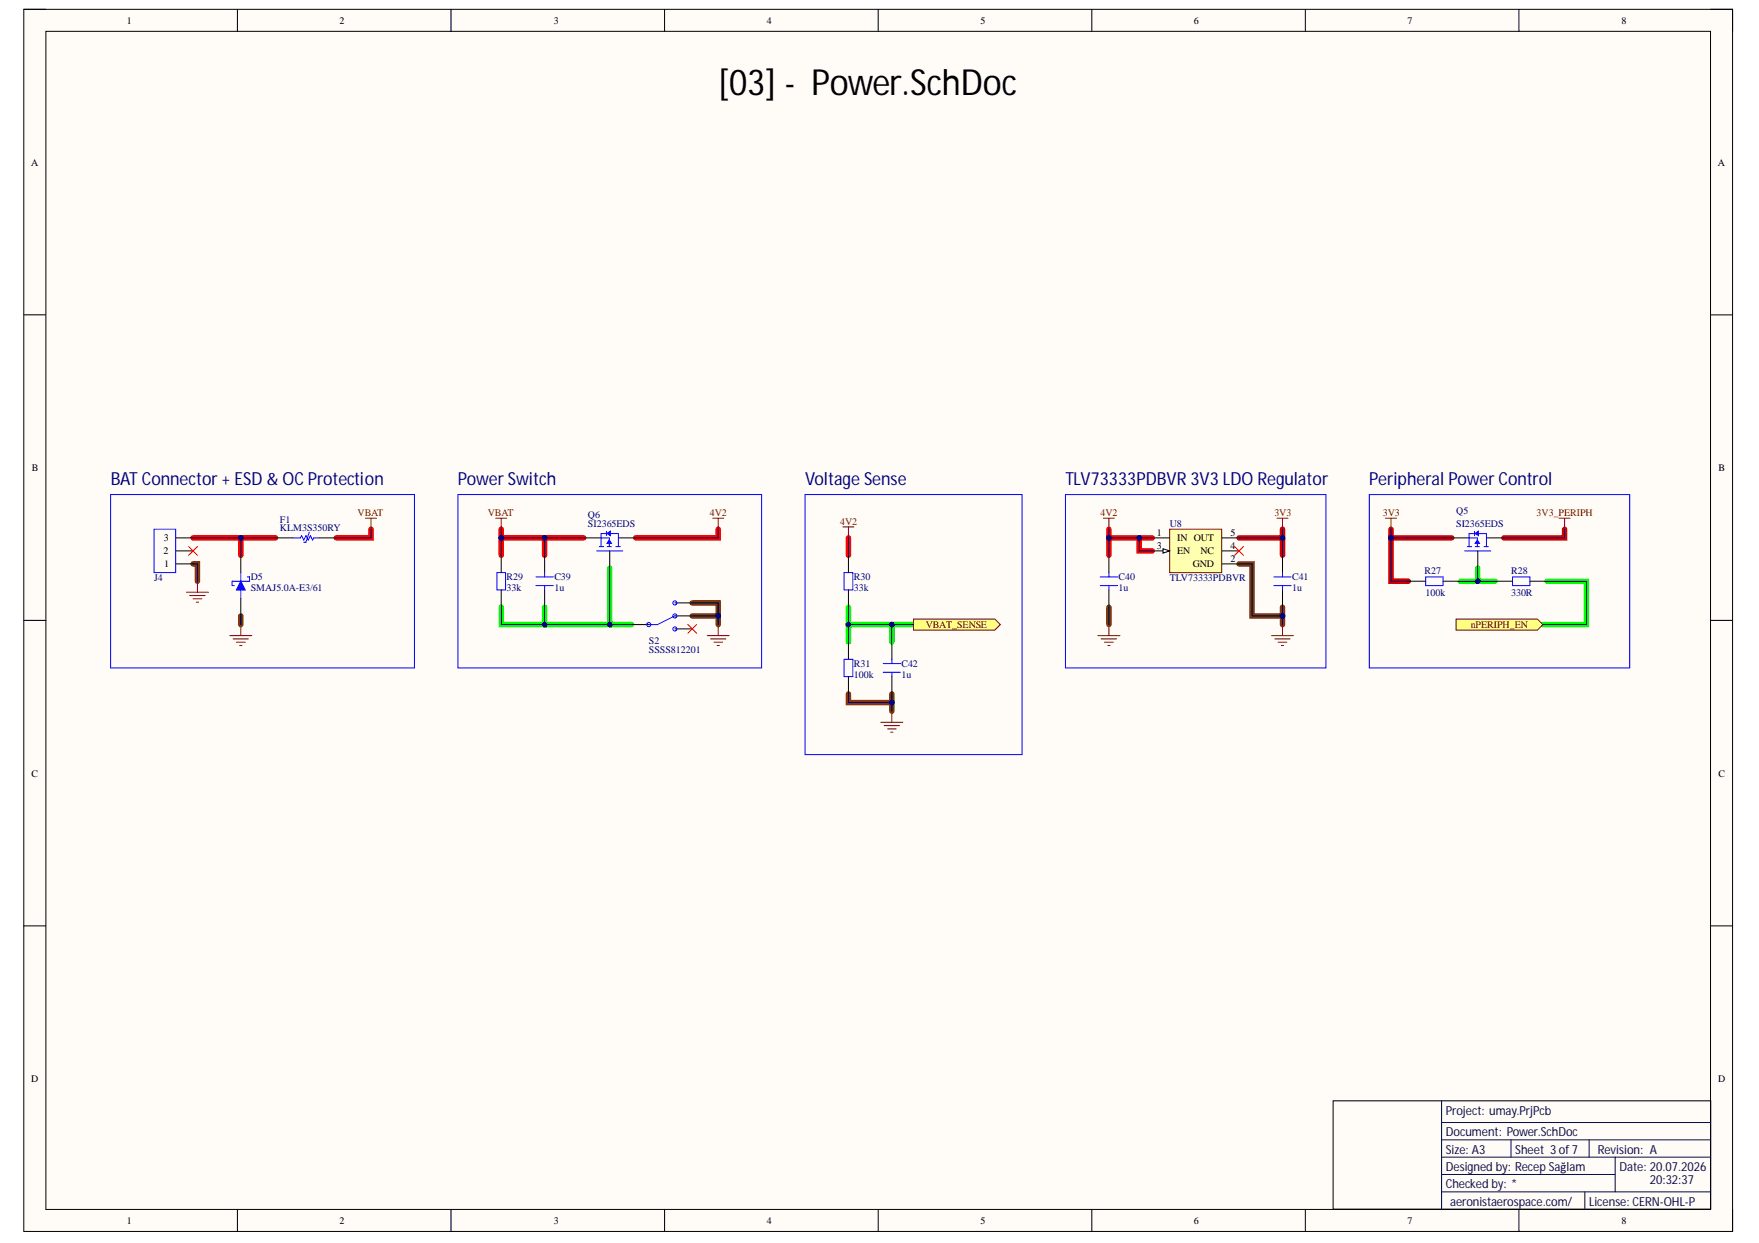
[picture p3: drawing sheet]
<svg xmlns="http://www.w3.org/2000/svg" width="297mm" height="210mm" viewBox="0 0 297 210" stroke-linecap="round" stroke-linejoin="round" font-family="sans-serif">
<defs><g id="words">
<text font-size="6.1" x="121.3" y="16">[03] - Power.SchDoc</text>
<g font-size="3" fill="#000080">
<text x="18.7" y="82">BAT Connector + ESD &amp; OC Protection</text>
<text x="77.3" y="82">Power Switch</text>
<text x="136" y="82">Voltage Sense</text>
<text x="179.9" y="82">TLV73333PDBVR 3V3 LDO Regulator</text>
<text x="231.2" y="82">Peripheral Power Control</text>
</g>
<g font-size="2.1" fill="#030d42">
<text x="244.2" y="191.9">Document: Power.SchDoc</text>
<text x="244.2" y="188.3">Project: umay.PrjPcb</text>
<text x="244.2" y="194.9">Size: A3</text>
<text x="244.2" y="197.8">Designed by: Recep Sağlam</text>
<text x="255.9" y="194.9">Sheet 3 of 7</text>
<text x="269.8" y="194.9">Revision: A</text>
<text x="273.5" y="197.8">Date: 20.07.2026</text>
<text x="244.2" y="200.7">Checked by: *</text>
<text x="244.9" y="203.6">aeronistaerospace.com/</text>
<text x="268.4" y="203.6">License: CERN-OHL-P</text>
<text x="278.6" y="200">20:32:37</text>
</g>
<g font-size="1.7">
<text x="21.4" y="4">1</text>
<text x="57.3" y="4">2</text>
<text x="93.5" y="4">3</text>
<text x="129.5" y="4">4</text>
<text x="165.6" y="4">5</text>
<text x="201.6" y="4">6</text>
<text x="237.7" y="4">7</text>
<text x="273.8" y="4">8</text>
<text x="5.3" y="27.9">A</text>
<text x="290.1" y="27.9">A</text>
<text x="5.4" y="79.6">B</text>
<text x="290.2" y="79.6">B</text>
<text x="27.6" y="93.6">2</text>
<text x="27.7" y="91.4">3</text>
<text x="27.7" y="95.8">1</text>
<text x="195.3" y="92.7">3</text>
<text x="195.4" y="90.5">1</text>
<text x="198.8" y="91.4">IN OUT</text>
<text x="198.8" y="93.6">EN</text>
<text x="201.4" y="95.8">GND</text>
<text x="202.7" y="93.6">NC</text>
<text x="207.8" y="94.9">2</text>
<text x="207.8" y="90.5">5</text>
<text x="207.8" y="92.7">4</text>
<text x="5.3" y="131.1">C</text>
<text x="290.2" y="131.1">C</text>
<text x="5.3" y="182.7">D</text>
<text x="290.1" y="182.7">D</text>
<text x="21.4" y="206.7">1</text>
<text x="57.3" y="206.7">2</text>
<text x="93.5" y="206.7">3</text>
<text x="129.5" y="206.7">4</text>
<text x="165.6" y="206.7">5</text>
<text x="201.6" y="206.7">6</text>
<text x="237.7" y="206.7">7</text>
<text x="273.8" y="206.7">8</text>
</g>
<g font-size="1.7" fill="#000080">
<text x="47.3" y="88.3">F1</text>
<text x="47.3" y="89.7">KLM3S350RY</text>
<text x="99.3" y="87.5">Q6</text>
<text x="99.3" y="89">SI2365EDS</text>
<text x="197.5" y="89">U8</text>
<text x="245.9" y="86.8">Q5</text>
<text x="245.9" y="89">SI2365EDS</text>
<text x="26" y="98.2">J4</text>
<text x="42.3" y="98">D5</text>
<text x="42.3" y="99.9">SMAJ5.0A-E3/61</text>
<text x="85.5" y="98">R29</text>
<text x="85.5" y="99.9">33k</text>
<text x="93.6" y="98">C39</text>
<text x="93.6" y="99.9">1u</text>
<text x="144.2" y="98">R30</text>
<text x="144.2" y="99.9">33k</text>
<text x="188.9" y="98">C40</text>
<text x="188.9" y="99.9">1u</text>
<text x="197.5" y="98.2">TLV73333PDBVR</text>
<text x="218.2" y="98">C41</text>
<text x="218.2" y="99.9">1u</text>
<text x="240.6" y="96.9">R27</text>
<text x="240.7" y="100.7">100k</text>
<text x="255.2" y="96.9">R28</text>
<text x="255.2" y="100.6">330R</text>
<text x="109.6" y="108.8">S2</text>
<text x="109.6" y="110.3">SSSS812201</text>
<text x="144.2" y="112.7">R31</text>
<text x="152.2" y="112.7">C42</text>
<text x="144.2" y="114.5">100k</text>
<text x="152.2" y="114.5">1u</text>
</g>
<g font-size="1.7" fill="#800000">
<text x="60.4" y="87.2">VBAT</text>
<text x="82.4" y="87.2">VBAT</text>
<text x="119.9" y="87.2">4V2</text>
<text x="141.9" y="88.6">4V2</text>
<text x="185.9" y="87.2">4V2</text>
<text x="215.2" y="87.2">3V3</text>
<text x="233.5" y="87.2">3V3</text>
<text x="259.5" y="87.2">3V3_PERIPH</text>
<text x="156.3" y="106">VBAT_SENSE</text>
<text x="248.4" y="106">nPERIPH_EN</text>
</g>
</g></defs>
<path d="M4 1.6h288.6v206.4h-288.6z" fill-rule="evenodd" fill="#fffcf8"/>
<path d="M4 1.6h288.6v206.4h-288.6z" fill="none" stroke="#000" stroke-width=".17"/>
<path d="M7.7 5.3h281.2v198.9h-281.2z" fill-rule="evenodd" fill="#fffcf8"/>
<g fill="none" stroke="#000" stroke-width=".17">
<path d="M4 1.6h3.7M7.7 5.3h281.2v198.9h-281.2zM40.1 1.6v3.7M76.2 1.6v3.7M112.2 1.6v3.7M148.3 1.6v3.7M184.4 1.6v3.7M220.4 1.6v3.7M256.5 1.6v3.7M288.9 1.6h3.7v3.7M4 53.2h3.7M288.9 53.2h3.7"/>
<path d="M4 104.8h3.7M288.9 104.8h3.7M4 156.4h3.7M288.9 156.4h3.7M40.1 204.2v3.8M76.2 204.2v3.8M112.2 204.2v3.8M148.3 204.2v3.8M184.4 204.2v3.8M220.4 204.2v3.8M256.5 204.2v3.8M292.6 204.2v3.8"/>
</g>
<path d="M32.6 95.2h.7v3M209.2 95.2h2.2v8.8h5.2M40.7 104v1.5M116.9 101.8h4.4v3.7M116.9 104h4.4M143.3 117.2v1.4h7.3v1.5M150.6 117.2v1.4M187.3 102.5v3M216.6 102.5v3" fill="none" stroke="#783f04" stroke-width=".93"/>
<path d="M216.6 89.4v1.4h-7.4M216.6 90.8v3M234.9 89.4v1.4M245.2 90.8h-10.3v7.4h2.9M264.2 89.4v1.4h-10.3" fill="none" stroke="#c00" stroke-width=".93"/>
<path d="M103 96v9.5h-11M249.5 96v2.2h-2.9M249.5 98.2h3M261.3 98.2h6.6v7.3h-7.4M84.6 102.5v3h7.4v-3M103 105.5h3.6M143.3 102.5v3M150.6 105.5v2.9M154.3 105.5h-11v2.9" fill="none" stroke="#0f0" stroke-width=".93"/>
<path d="M32.6 90.8h13.9M40.7 90.8v3M62.7 89.4v1.4h-5.9M84.6 90.8h7.4v3M84.6 89.4v4.4M92 90.8h6.6M121.3 89.4v1.4h-13.9M143.3 90.8v3M187.3 89.4v1.4M192.4 90.8v2.2h2.2M194.6 90.8h-7.3v3" fill="none" stroke="#f00" stroke-width=".93"/>
<path d="M100.8 93h4.4M101.2 92.3h.7M101.5 90.8h1.4v1.5M102.5 92.3h.8M104 92.3h.7" fill="none" stroke="#00f" stroke-width=".17"/>
<path d="M102.9 91.2l.4 .5h-.8z" fill="#00f"/>
<path d="M101.5 90.1h2.9v2.2M102.9 91.2l.4 .5h-.8z" fill="none" stroke="#00f" stroke-width=".17"/>
<path d="M98.6 90.8h2.9M103 93v3M104.4 90.8h3" fill="none" stroke="#000" stroke-width=".17"/>
<path d="M102.5 90.1l.6-.4v.7z" fill="#00f"/>
<path d="M101.5 90.1v2.2M102.4 89.7v.8M102.5 90.1l.6-.4v.7z" fill="none" stroke="#00f" stroke-width=".17"/>
<path d="M197.5 89.4h8.8v7.3h-8.8z" fill-rule="evenodd" fill="#ffffb0"/>
<path d="M197.5 89.4h8.8v7.3h-8.8z" fill="none" stroke="#800000" stroke-width=".17"/>
<path d="M194.6 90.8h2.9M194.6 93h2.9M206.3 95.2h2.9" fill="none" stroke="#000" stroke-width=".17"/>
<path d="M196.4 92.7l1.1 .3-1.1 .4z" fill="#f8fcff"/>
<path d="M196.4 92.7l1.1 .3-1.1 .4zM206.3 90.8h2.9M206.3 93h2.9" fill="none" stroke="#000" stroke-width=".17"/>
<path d="M247.3 93h4.4M247.8 92.3h.7M248.1 90.8h1.4v1.5M249.1 92.3h.7M250.6 92.3h.7" fill="none" stroke="#00f" stroke-width=".17"/>
<path d="M249.5 91.2l.3 .6h-.7z" fill="#00f"/>
<path d="M248.1 90.1h2.9v2.2M249.5 91.2l.3 .6h-.7z" fill="none" stroke="#00f" stroke-width=".17"/>
<path d="M245.2 90.8h2.9M249.5 93v3M251 90.8h2.9" fill="none" stroke="#000" stroke-width=".17"/>
<path d="M249.1 90.1l.6-.4v.7z" fill="#00f"/>
<g fill="none" stroke="#00f" stroke-width=".17">
<path d="M83.9 96.7h1.5v2.9h-1.5zM90.5 98.9h2.9M90.5 97.4h2.9M92 96.7v.7M92 98.9v.7M142.5 96.7h1.5v2.9h-1.5zM185.8 98.9h2.9M185.8 97.4h2.9M187.3 96.7v.7M187.3 98.9v.7M215.1 98.9h2.9M215.1 97.4h2.9"/>
<path d="M216.6 96.7v.7M216.6 98.9v.7M248.1 90.1v2.2M249 89.7v.8M249.1 90.1l.6-.4v.7zM142.5 111.3h1.5v3h-1.5zM149.1 113.5h3M149.1 112.1h3M150.6 111.3v.8M150.6 113.5v.8"/>
</g>
<g fill="none" stroke="#000" stroke-width=".17">
<path d="M84.6 93.8v2.9M84.6 99.6v2.9M92 93.8v2.9M92 99.6v2.9M143.3 93.8v2.9M143.3 99.6v2.9M187.3 93.8v2.9M187.3 99.6v2.9M216.6 93.8v2.9M216.6 99.6v2.9M143.3 108.4v2.9M143.3 114.3v2.9"/>
<path d="M150.6 108.4v2.9M150.6 114.3v2.9"/>
</g>
<g fill="none" stroke="#800000" stroke-width=".17">
<path d="M33.3 98.2v1.8M215.6 87.5h1.9M216.6 87.5v1.9M31.5 100h3.7M32 100.6h2.6M32.6 101.1h1.5M33.2 101.7h.3M185.4 107.3h3.7M185.9 107.9h2.7M186.5 108.4h1.5M187.1 109h.3M187.3 105.5v1.8"/>
<path d="M214.7 107.3h3.7M215.3 107.9h2.6M215.8 108.4h1.5M216.4 109h.4M216.6 105.5v1.8M148.7 122h3.8M149.3 122.5h2.6M149.9 123.1h1.5M150.4 123.6h.4M150.6 120.1v1.9"/>
</g>
<path d="M208.5 92.3l1.5 1.5M210 92.3l-1.5 1.5" fill="none" stroke="#f00" stroke-width=".17"/>
<path d="M154.3 104.5h13.7l.9 1-.9 .9h-13.7z" fill-rule="evenodd" fill="#ffff80"/>
<path d="M263.3 87.5h1.8M264.2 87.5v1.9M154.3 104.5h13.7l.9 1-.9 .9h-13.7z" fill="none" stroke="#800000" stroke-width=".17"/>
<path d="M240.8 97.4h2.9v1.5h-2.9z" fill="none" stroke="#00f" stroke-width=".17"/>
<path d="M237.8 98.2h3M243.7 98.2h2.9" fill="none" stroke="#000" stroke-width=".17"/>
<path d="M245.9 104.5h13.7l.9 1-.9 .9h-13.7z" fill-rule="evenodd" fill="#ffff80"/>
<path d="M245.9 104.5h13.7l.9 1-.9 .9h-13.7z" fill="none" stroke="#800000" stroke-width=".17"/>
<path d="M40.7 93.8v2.9M40.7 101.1v2.9" fill="none" stroke="#000" stroke-width=".17"/>
<path d="M40.7 96.7v1.5M40.7 99.6v1.5M41.8 97.4h.3v.8h-2.9v.7h.4" fill="none" stroke="#00f" stroke-width=".17"/>
<path d="M40.7 98.1l.7 1.5h-1.5z" fill="#00f"/>
<g fill="none" stroke="#00f" stroke-width=".17">
<path d="M18.7 83.5h51.3v29.3h-51.3zM26 89.4h3.7v7.3h-3.7zM40.7 98.1l.7 1.5h-1.5zM49.5 90.8h1.2l.2-.3 .4 .7 .4-.7 .3 .7 .4-.7 .4 .7 .2-.4h.9M52.2 89.9l-.5 1.7h-.4M77.3 83.5h51.3v29.3h-51.3zM135.9 83.5h36.7v43.9h-36.7zM179.9 83.5h44v29.3h-44zM231.2 83.5h44v29.3h-44zM255.4 97.4h2.9v1.5h-2.9zM109.9 105.5a.35 .35 0 0 0-.5-.3 .35 .35 0 0 0-.1 .6 .35 .35 0 0 0 .6-.2M114 104l-3 1.5h-1.4"/>
<path d="M114.3 104.1a.35 .35 0 0 0-.5-.4 .35 .35 0 0 0-.1 .6 .35 .35 0 0 0 .6-.2M114.3 106.3a.35 .35 0 0 0-.5-.4 .35 .35 0 0 0-.1 .6 .35 .35 0 0 0 .6-.2M114.3 101.9a.35 .35 0 0 0-.5-.4 .35 .35 0 0 0-.1 .6 .35 .35 0 0 0 .6-.2"/>
</g>
<g fill="none" stroke="#800000" stroke-width=".17">
<path d="M61.7 87.5h1.9M62.7 87.5v1.9M83.7 87.5h1.9M84.6 87.5v1.9M120.4 87.5h1.8M121.3 87.5v1.9M142.3 89h1.9M143.3 89v1.8M186.3 87.5h1.9M187.3 87.5v1.9M234 87.5h1.8M234.9 87.5v1.9"/>
<path d="M38.8 107.3h3.7M39.4 107.9h2.6M39.9 108.4h1.5M40.5 109h.4M40.7 105.5v1.8M119.4 107.3h3.8M120 107.9h2.6M120.5 108.4h1.5M121.1 109h.4M121.3 105.5v1.8"/>
</g>
<path d="M29.7 95.2h2.9M29.7 93h2.9M29.7 90.8h2.9M46.5 90.8h3M53.9 90.8h2.9M252.5 98.2h2.9M258.3 98.2h3M106.6 105.5h3M114 104h2.9M114 106.2h2.9M114 101.8h2.9M225.1 185.9h63.8v18.3h-63.8z" fill="none" stroke="#000" stroke-width=".17"/>
<path d="M243.4 185.9v18.3M243.4 189.6h45.5M243.4 192.5h45.5M243.4 195.4h45.5M243.4 198.3h29.4M255.2 192.5v2.9M268.4 192.5v2.9M272.8 195.4v5.9M243.4 201.3h45.5M267.6 201.3v2.9" fill="none" stroke="#030d42" stroke-width=".17"/>
<path d="M31.9 92.3l1.4 1.5M33.3 92.3l-1.4 1.5M116.1 105.5l1.5 1.4M117.6 105.5l-1.5 1.4" fill="none" stroke="#f00" stroke-width=".17"/>
<path d="M216.6 90.8v3M187.3 102.5v3" fill="none" stroke="#000080" stroke-width=".17"/>
<circle cx="216.6" cy="90.8" r=".37" fill="#000080"/>
<g fill="none" stroke="#000080" stroke-width=".17">
<path d="M216.6 102.5v3"/>
<circle cx="216.6" cy="90.8" r=".37"/>
</g>
<circle cx="216.6" cy="104" r=".37" fill="#000080"/>
<g fill="none" stroke="#000080" stroke-width=".17">
<path d="M209.2 95.2h2.2v8.8h5.2"/>
<circle cx="216.6" cy="104" r=".37"/>
</g>
<circle cx="216.6" cy="104" r=".37" fill="#000080"/>
<g fill="none" stroke="#000080" stroke-width=".17">
<path d="M249.5 96v2.2h-2.9"/>
<circle cx="216.6" cy="104" r=".37"/>
</g>
<circle cx="249.6" cy="98.2" r=".37" fill="#000080"/>
<g fill="none" stroke="#000080" stroke-width=".17">
<path d="M264.2 89.4v1.4h-10.3M40.7 104v1.5M143.3 102.5v3"/>
<circle cx="249.6" cy="98.2" r=".37"/>
</g>
<circle cx="143.3" cy="105.5" r=".37" fill="#000080"/>
<g fill="none" stroke="#000080" stroke-width=".17">
<path d="M154.3 105.5h-11v2.9"/>
<circle cx="143.3" cy="105.5" r=".37"/>
</g>
<circle cx="143.3" cy="105.5" r=".37" fill="#000080"/>
<circle cx="143.3" cy="105.5" r=".37" fill="none" stroke="#000080" stroke-width=".17"/>
<circle cx="150.6" cy="105.5" r=".37" fill="#000080"/>
<g fill="none" stroke="#000080" stroke-width=".17">
<path d="M150.6 105.5v2.9"/>
<circle cx="150.6" cy="105.5" r=".37"/>
</g>
<circle cx="150.6" cy="105.5" r=".37" fill="#000080"/>
<g fill="none" stroke="#000080" stroke-width=".17">
<path d="M192.4 90.8v2.2h2.2"/>
<circle cx="150.6" cy="105.5" r=".37"/>
</g>
<circle cx="192.4" cy="90.8" r=".37" fill="#000080"/>
<g fill="none" stroke="#000080" stroke-width=".17">
<path d="M249.5 98.2h3"/>
<circle cx="192.4" cy="90.8" r=".37"/>
</g>
<circle cx="249.6" cy="98.2" r=".37" fill="#000080"/>
<g fill="none" stroke="#000080" stroke-width=".17">
<path d="M150.6 117.2v1.4"/>
<circle cx="249.6" cy="98.2" r=".37"/>
</g>
<circle cx="150.6" cy="118.6" r=".37" fill="#000080"/>
<g fill="none" stroke="#000080" stroke-width=".17">
<path d="M143.3 117.2v1.4h7.3v1.5"/>
<circle cx="150.6" cy="118.6" r=".37"/>
</g>
<circle cx="150.6" cy="118.6" r=".37" fill="#000080"/>
<g fill="none" stroke="#000080" stroke-width=".17">
<path d="M40.7 90.8v3"/>
<circle cx="150.6" cy="118.6" r=".37"/>
</g>
<circle cx="40.7" cy="90.8" r=".37" fill="#000080"/>
<g fill="none" stroke="#000080" stroke-width=".17">
<path d="M84.6 102.5v3h7.4v-3"/>
<circle cx="40.7" cy="90.8" r=".37"/>
</g>
<circle cx="92" cy="105.5" r=".37" fill="#000080"/>
<g fill="none" stroke="#000080" stroke-width=".17">
<path d="M84.6 90.8v3"/>
<circle cx="92" cy="105.5" r=".37"/>
</g>
<circle cx="84.6" cy="90.8" r=".37" fill="#000080"/>
<g fill="none" stroke="#000080" stroke-width=".17">
<path d="M92 90.8h6.6"/>
<circle cx="84.6" cy="90.8" r=".37"/>
</g>
<circle cx="92" cy="90.8" r=".37" fill="#000080"/>
<g fill="none" stroke="#000080" stroke-width=".17">
<path d="M103 96v9.5h-11"/>
<circle cx="92" cy="90.8" r=".37"/>
</g>
<circle cx="92" cy="105.5" r=".37" fill="#000080"/>
<circle cx="92" cy="105.5" r=".37" fill="none" stroke="#000080" stroke-width=".17"/>
<circle cx="103" cy="105.5" r=".37" fill="#000080"/>
<g fill="none" stroke="#000080" stroke-width=".17">
<path d="M103 105.5h3.6"/>
<circle cx="103" cy="105.5" r=".37"/>
</g>
<circle cx="103" cy="105.5" r=".37" fill="#000080"/>
<g fill="none" stroke="#000080" stroke-width=".17">
<path d="M116.9 101.8h4.4v3.7"/>
<circle cx="103" cy="105.5" r=".37"/>
</g>
<circle cx="121.3" cy="104" r=".37" fill="#000080"/>
<g fill="none" stroke="#000080" stroke-width=".17">
<path d="M116.9 104h4.4"/>
<circle cx="121.3" cy="104" r=".37"/>
</g>
<circle cx="121.3" cy="104" r=".37" fill="#000080"/>
<g fill="none" stroke="#000080" stroke-width=".17">
<path d="M32.6 90.8h13.9"/>
<circle cx="121.3" cy="104" r=".37"/>
</g>
<circle cx="40.7" cy="90.8" r=".37" fill="#000080"/>
<g fill="none" stroke="#000080" stroke-width=".17">
<path d="M32.6 95.2h.7v3M84.6 90.8h7.4v3"/>
<circle cx="40.7" cy="90.8" r=".37"/>
</g>
<circle cx="92" cy="90.8" r=".37" fill="#000080"/>
<circle cx="92" cy="90.8" r=".37" fill="none" stroke="#000080" stroke-width=".17"/>
<circle cx="84.6" cy="90.8" r=".37" fill="#000080"/>
<g fill="none" stroke="#000080" stroke-width=".17">
<path d="M84.6 89.4v1.4"/>
<circle cx="84.6" cy="90.8" r=".37"/>
</g>
<circle cx="84.6" cy="90.8" r=".37" fill="#000080"/>
<g fill="none" stroke="#000080" stroke-width=".17">
<path d="M62.7 89.4v1.4h-5.9M121.3 89.4v1.4h-13.9M194.6 90.8h-7.3v3"/>
<circle cx="84.6" cy="90.8" r=".37"/>
</g>
<circle cx="192.4" cy="90.8" r=".37" fill="#000080"/>
<circle cx="192.4" cy="90.8" r=".37" fill="none" stroke="#000080" stroke-width=".17"/>
<circle cx="187.3" cy="90.8" r=".37" fill="#000080"/>
<g fill="none" stroke="#000080" stroke-width=".17">
<path d="M143.3 90.8v3M187.3 89.4v1.4"/>
<circle cx="187.3" cy="90.8" r=".37"/>
</g>
<circle cx="187.3" cy="90.8" r=".37" fill="#000080"/>
<g fill="none" stroke="#000080" stroke-width=".17">
<path d="M245.2 90.8h-10.3v7.4h2.9"/>
<circle cx="187.3" cy="90.8" r=".37"/>
</g>
<circle cx="234.9" cy="90.8" r=".37" fill="#000080"/>
<g fill="none" stroke="#000080" stroke-width=".17">
<path d="M216.6 89.4v1.4h-7.4"/>
<circle cx="234.9" cy="90.8" r=".37"/>
</g>
<circle cx="216.6" cy="90.8" r=".37" fill="#000080"/>
<g fill="none" stroke="#000080" stroke-width=".17">
<path d="M234.9 89.4v1.4"/>
<circle cx="216.6" cy="90.8" r=".37"/>
</g>
<circle cx="234.9" cy="90.8" r=".37" fill="#000080"/>
<g fill="none" stroke="#000080" stroke-width=".17">
<path d="M261.3 98.2h6.6v7.3h-7.4"/>
<circle cx="234.9" cy="90.8" r=".37"/>
</g>
<use href="#words"/>
</svg>
